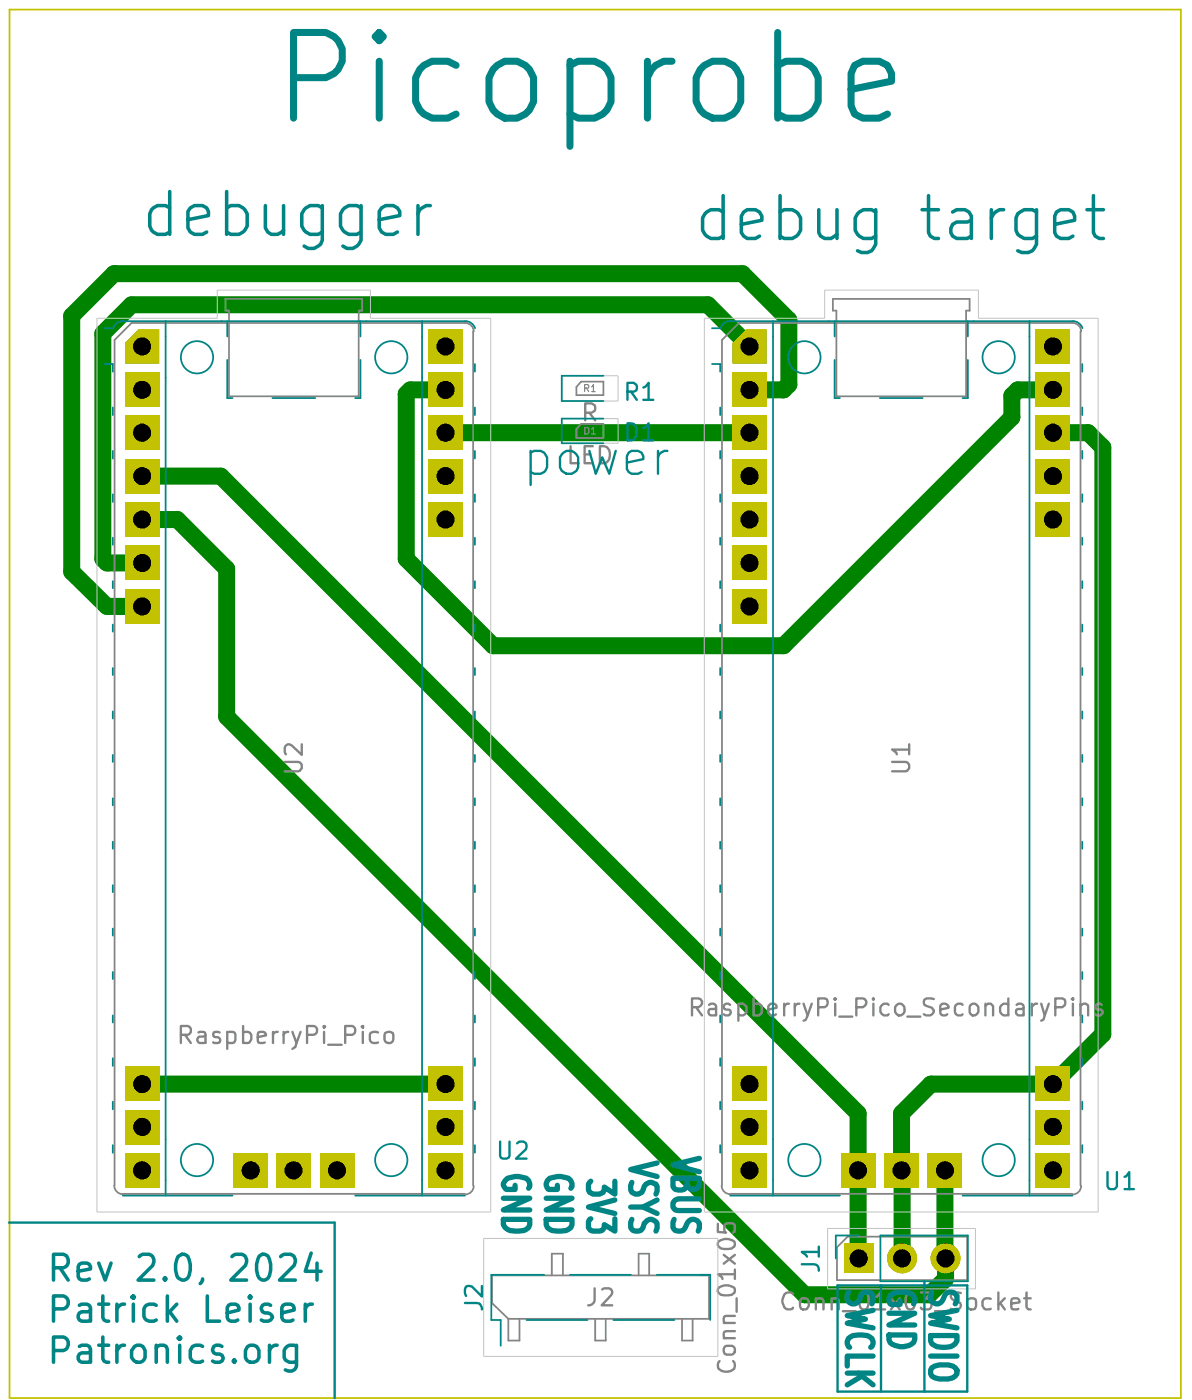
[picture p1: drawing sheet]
<svg xmlns="http://www.w3.org/2000/svg" width="172mm" height="202mm" viewBox="0 0 172 202" stroke-linecap="round" stroke-linejoin="round" font-family="sans-serif">
<g fill="#848400">
<path d="M121.8 179.4h4.2v4.3h-4.2z"/>
<path d="M128.7 179.9a2.1 2.1 0 0 1 3.3 .8 2.1 2.1 0 0 1-1.7 2.9 2.1 2.1 0 0 1-2.3-2.5z"/>
<path d="M135 179.9a2.1 2.1 0 0 1 3.3 .8 2.1 2.1 0 0 1-1.7 2.9 2.1 2.1 0 0 1-2.3-2.5z"/>
<path d="M18.1 166.4h4.9v4.9h-4.9z"/>
<path d="M33.6 166.4h5v4.9h-5z"/>
<path d="M39.9 166.4h5v4.9h-5z"/>
<path d="M46.2 166.4h5v4.9h-5z"/>
<path d="M61.8 166.4h4.9v4.9h-4.9z"/>
<path d="M105.7 166.4h4.9v4.9h-4.9z"/>
<path d="M121.3 166.4h5v4.9h-5z"/>
<path d="M127.5 166.4h5v4.9h-5z"/>
<path d="M133.8 166.4h5v4.9h-5z"/>
<path d="M149.5 166.4h4.9v4.9h-4.9z"/>
<path d="M18.1 160.1h4.9v5h-4.9z"/>
<path d="M61.8 160.1h4.9v5h-4.9z"/>
<path d="M105.7 160.1h4.9v5h-4.9z"/>
<path d="M149.5 160.1h4.9v5h-4.9z"/>
<path d="M18.1 153.9h4.9v5h-4.9z"/>
<path d="M61.8 153.9h4.9v5h-4.9z"/>
<path d="M105.7 153.9h4.9v5h-4.9z"/>
<path d="M149.5 153.9h4.9v5h-4.9z"/>
<path d="M18.1 85h4.9v4.9h-4.9z"/>
<path d="M105.7 85h4.9v4.9h-4.9z"/>
<path d="M18.1 78.8h4.9v4.9h-4.9z"/>
<path d="M105.7 78.8h4.9v4.9h-4.9z"/>
<path d="M18.1 72.5h4.9v4.9h-4.9z"/>
<path d="M61.8 72.5h4.9v4.9h-4.9z"/>
<path d="M105.7 72.5h4.9v4.9h-4.9z"/>
<path d="M149.5 72.5h4.9v4.9h-4.9z"/>
<path d="M18.1 66.2h4.9v5h-4.9z"/>
<path d="M61.8 66.2h4.9v5h-4.9z"/>
<path d="M105.7 66.2h4.9v5h-4.9z"/>
<path d="M149.5 66.2h4.9v5h-4.9z"/>
<path d="M18.1 60h4.9v5h-4.9z"/>
<path d="M61.8 60h4.9v5h-4.9z"/>
<path d="M105.7 60h4.9v5h-4.9z"/>
<path d="M149.5 60h4.9v5h-4.9z"/>
<path d="M18.1 53.7h4.9v5h-4.9z"/>
<path d="M61.8 53.7h4.9v5h-4.9z"/>
<path d="M105.7 53.7h4.9v5h-4.9z"/>
<path d="M149.5 53.7h4.9v5h-4.9z"/>
<path d="M18.1 49.5l1.9-2h3v4.9h-4.9z"/>
<path d="M61.8 47.5h4.9v4.9h-4.9z"/>
<path d="M105.7 49.5l1.9-2h3v4.9h-4.9z"/>
<path d="M149.5 47.5h4.9v4.9h-4.9z"/>
<circle cx="130.2" cy="181.6" r="2.16"/>
<circle cx="136.4" cy="181.6" r="2.16"/>
</g>
<path d="M64.3 56.2h-5.1l-.6 .6v23.8l12.5 12.6h41.9l33-33v-3.1l.8-.9h5.1M108.1 56.2h4.9l.8-.7v-9.3l-6.7-6.7h-90.7l-6.1 6.1v36.9l5.1 5h5.1M108.1 50l-6-6h-83.1l-4.2 4.1v32.5l.6 .6h5.1M20.5 68.7h11.4l91.9 91.9v20.9l.1 .1M20.5 75h5.1l7.1 7.1v21.3l83.4 83.4h17.9l2.4-2.3-.1-15.6M64.3 62.4h43.8M151.9 62.4h5.1l2.1 2.1v84.7l-7.2 7.2h-17.6l-4.2 4.2 .1 21M20.5 156.4h43.8" fill="none" stroke="#008400" stroke-width="2.5"/>
<path d="M1.4 1.4h169v200.3h-169z" fill="none" stroke="#c2c200" stroke-width=".25"/>
<g fill="none" stroke="#848484" stroke-width=".34">
<path d="M84.4 59.5h1a.7 .7 0 0 0 .5-.6 .7 .7 0 0 0-.5-.7h-1v2.5M85 59.5l.9 1.2M82.3 64.4v2.4h1.2M84.3 65.6h.9M85.5 64.4h-1.2v2.4h1.2M86.5 64.4a1.14 1.14 0 0 1 1.5 1.3 1.1 1.1 0 0 1-1.5 1.1zM41.1 109.9h1.9l.3 .1 .2 .3a.84 .84 0 0 1-.5 1h-1.9M43.5 107.4v1.5l-1.4-1.3-.3-.2a.6 .6 0 0 0-.7 .5v.6l.2 .3M128.7 109.9h2l.2 .1 .3 .3a.84 .84 0 0 1-.5 1h-2M131.2 108.1h-2.5l.6 .5 .1 .2M131.2 107.4v1.4M26.1 149.3h1l.2-.1 .2-.3v-.6l-.4-.3h-1v2.5"/>
<path d="M26.7 149.3l.8 1.2M28.6 149l.2-.1 .8 .1 .1 1.5M29.7 149.4l-.3 .2h-.6l-.3 .3v.2l.3 .4 .9-.1M31.7 149a.6 .6 0 0 0-.9 .2v.4h.6l.4 .4-.1 .4-.3 .1-.6-.1M32.8 149a1.02 1.02 0 0 1 1.1 0 1.5 1.5 0 0 1-.1 1.4l-.3 .1-.7-.1M32.8 148.9v2.4M35.1 149a.84 .84 0 0 1 1.2 .3v.7l-.2 .2a.74 .74 0 0 1-1 .2M35.1 148v2.5M37.2 149.6l1.2-.2v-.2a.79 .79 0 0 0-1.1-.2l-.1 .2 .1 1.2 .2 .1 .7-.1M39.4 148.9v1.6M40.1 148.9a.6 .6 0 0 0-.7 .4M40.9 148.9v1.6"/>
<path d="M41.6 148.9a.6 .6 0 0 0-.7 .4M42.2 148.9l.6 1.6M43.4 148.9l-.8 2.2-.4 .2M44.3 149.3l1.2-.1 .2-.3v-.6l-.5-.3h-.9v2.5M46.8 148l-.1 .1 .1 .2 .1-.2-.1-.1v.3M46.8 148.9v1.6M47.3 150.7h2M49.8 149.3h1l.2-.1 .2-.3v-.6l-.4-.3h-1v2.5M52.3 148l-.1 .1 .1 .2 .1-.2-.1-.1v.3M52.3 148.9v1.6M54.5 149a1.14 1.14 0 0 0-1.1 0 1.16 1.16 0 0 0 .2 1.4l.3 .1 .6-.1M55.6 149a.94 .94 0 0 1 1.1 0 1.16 1.16 0 0 1-.2 1.4 .68 .68 0 0 1-1-.4z"/>
<path d="M99.8 145.3h1a.65 .65 0 0 0 .5-.6 .65 .65 0 0 0-.5-.7h-1v2.5M100.4 145.3l.9 1.2M102.3 145l.2-.2h.5l.2 .2 .1 .1v1.4M103.3 145.4l-.2 .2h-.6a.48 .48 0 0 0-.2 .7l.2 .2h.6l.2-.2M105.3 145l-.2-.2h-.3l-.4 .3 .1 .5 .8 .1 .1 .3-.1 .3-.2 .2h-.4l-.3-.2M106.5 145l.3-.2a.84 .84 0 0 1 .9 .5v.7a.77 .77 0 0 1-1.2 .3M106.5 144.8v2.5M108.7 145l.3-.2a.84 .84 0 0 1 .9 .5v.7a.84 .84 0 0 1-.9 .5l-.3-.2M108.7 144v2.5M110.8 145.7l1.2-.3-.1-.4-.2-.2h-.5l-.4 .3v1l.4 .4h.5l.2-.2M113.1 144.8v1.7M113.8 144.8a.6 .6 0 0 0-.7 .5"/>
<path d="M114.7 144.8v1.7M115.3 144.8a.6 .6 0 0 0-.6 .5M115.9 144.8l.6 1.7M117.1 144.8l-.8 2.3-.4 .2M118 145.3h1a.68 .68 0 0 0 .4-.6 .68 .68 0 0 0-.4-.7h-1v2.5M120.5 144l-.2 .1 .2 .1 .1-.1-.1-.1v.2M120.5 144.8v1.7M121.1 146.7h1.9M123.5 145.3h1a.65 .65 0 0 0 .5-.6 .65 .65 0 0 0-.5-.7h-1v2.5M126 144l-.1 .1 .1 .1 .1-.1-.1-.1v.2M126 144.8v1.7M128.2 145l-.2-.2a.87 .87 0 0 0-1 .5v.7a.87 .87 0 0 0 1 .5l.2-.2"/>
<path d="M129.3 145.1a.67 .67 0 0 1 .7-.3 .67 .67 0 0 1 .5 .5v.7a.7 .7 0 0 1-.7 .5 .7 .7 0 0 1-.7-.5v-.7zM130.9 146.7h1.9M134.7 144.1l-1-.1-.3 .2-.1 .3 .1 .5 1.1 .4 .2 .3a.8 .8 0 0 1-.5 .8h-.6l-.3-.2M135.7 145.7l1.1-.3v-.3l-.1-.1-.3-.2h-.4l-.3 .3v1.2l.3 .2h.4l.3-.2M138.9 145l-.2-.2h-.5l-.3 .2a1.15 1.15 0 0 0 0 1.3l.3 .2h.5l.2-.2M140 145.1a.67 .67 0 0 1 .6-.3 .67 .67 0 0 1 .6 .5v.7a.65 .65 0 0 1-.7 .5 .65 .65 0 0 1-.6-.5zM142.2 145.1l.3-.3h.4l.4 .3v1.4M142.2 144.8v1.7M145.5 145l-.3-.2a.84 .84 0 0 0-.9 .5v.7a.77 .77 0 0 0 1.2 .3M145.5 144v2.5M146.7 145l.2-.2h.4l.3 .2 .1 .1v1.4M147.7 145.4l-.2 .2h-.6a.48 .48 0 0 0-.2 .7l.2 .2h.6l.2-.2"/>
<path d="M148.9 144.8v1.7M149.6 144.8a.8 .8 0 0 0-.7 .5M150.2 144.8l.5 1.7M151.3 144.8l-.7 2.3-.4 .2M152.2 145.3h1.1a.68 .68 0 0 0 .4-.6 .68 .68 0 0 0-.4-.7h-1.1v2.5M154.8 144l-.2 .1 .2 .1 .1-.1-.1-.1v.2M154.8 144.8v1.7M155.9 145.1a.65 .65 0 0 1 1.1 0v1.4M155.9 144.8v1.7M158.9 145a.56 .56 0 0 0-.9 .1l.2 .5 .6 .1 .3 .3-.3 .5h-.5l-.3-.2M103.6 176.6v1.1l1.2 .1-.2-.1-.1-.2 .1-.9a1.27 1.27 0 0 1 1.3 0l.1 .9-.1 .2-.1 .1M103.7 179.1a1.99 1.99 0 0 1 2.2 0 .71 .71 0 0 1-.3 1l-.5 .1a1.38 1.38 0 0 1-1.4-.3l-.1-.3z"/>
<path d="M85.8 185.9v1.7a.86 .86 0 0 1-.9 .7M86.9 186a1.06 1.06 0 0 1 1.3 0l.1 .3-.1 .6-1.4 1.4h1.5M103.7 185.8a1.99 1.99 0 0 1 2.2 0 .71 .71 0 0 1-.3 1l-.5 .1a1.38 1.38 0 0 1-1.4-.4l-.1-.2zM103.8 196.4a.98 .98 0 0 0-.1 1.1 1.71 1.71 0 0 0 2.2 0 .98 .98 0 0 0-.1-1.1M104.4 193.1h1.6M104.4 190.9h1.6M104.4 181l1.6 1.3M104.6 194.3l.2-.1 1 .1 .2 .3-.1 .6-.3 .2h-1l-.2-.4v-.4zM106 192.1h-1.2a.6 .6 0 0 0-.2 1M106 189.9h-1.2a.6 .6 0 0 0-.2 1M106 183.8h-2.4l.6 .5v.2M106 183.2v1.3"/>
<path d="M106 181l-1.6 1.3M106.3 187.3v2M114.4 186.7a.79 .79 0 0 0-1.4 .4 1.41 1.41 0 0 0 .4 1.7 .82 .82 0 0 0 1-.1M115.5 187.5a.75 .75 0 0 1 1.2 .2v.7a.67 .67 0 0 1-.5 .5 .67 .67 0 0 1-.7-.2l-.1-.3zM117.7 187.5l.3-.2 .6 .1 .2 .3v1.2M117.7 187.3v1.6M120 187.5a.82 .82 0 0 1 .9-.1l.1 1.5M120 187.3v1.6M121.6 189.2h1.9M124.1 186.7a.62 .62 0 0 1 1.1 .2 2.22 2.22 0 0 1-.2 1.9 .61 .61 0 0 1-.9-.4 2.63 2.63 0 0 1 0-1.7zM126.3 187.1h.2l.5-.6v2.4M126.3 188.9h1.4"/>
<path d="M128.5 187.3l1.3 1.6M129.3 180.2v1.8a.73 .73 0 0 1-.9 .7M129.8 187.3l-1.3 1.6M130.3 180.9l.3-.1 .5-.6v2.5M130.3 182.7h1.5M130.8 186.7a.62 .62 0 0 1 1.1 .2 2.22 2.22 0 0 1-.2 1.9 .61 .61 0 0 1-1-.4 2.63 2.63 0 0 1 .1-1.7zM132.9 186.5h1.5l-.9 .9 .6 .1a.88 .88 0 0 1-.1 1.4h-.8l-.3-.1v-.1M134.9 189.2h1.9M138.6 186.5h-.9a.81 .81 0 0 0-.5 .6 1.03 1.03 0 0 0 .9 .6 .6 .6 0 0 1 .5 .6 .6 .6 0 0 1-.5 .6l-.9-.1M139.6 187.5a.72 .72 0 0 1 1.2 .2l-.1 1a.67 .67 0 0 1-.6 .2 .67 .67 0 0 1-.6-.5zM142.9 187.4a.84 .84 0 0 0-1.1 .3v.7l.1 .3a.74 .74 0 0 0 1 .1M144 186.5v2.4"/>
<path d="M144.3 188l.7 .9M145 187.3l-1 .9M145.9 188.1l1.2-.2v-.2l-.2-.3-.7-.1-.2 .1-.1 .3 .1 1.1 .2 .1 .7-.1M147.8 187.3h.9M148.1 186.5v2.1l.2 .2 .4 .1"/>
</g>
<g fill="none" stroke="#848484" stroke-width=".25">
<path d="M32.5 43.1h19.8v1.7h-.6v12.4h-18.7v-12.4h-.5zM67.1 46.6h-48.1l-2.5 2.5v122M67.1 46.6a1.23 1.23 0 0 1 1.2 1.2M68.3 47.8v123.3M83.8 55.1h3.3v1.9h-3.9v-1.2zM120.2 43.1h19.7v1.7h-.5v12.4h-18.7v-12.4h-.5zM154.7 46.6h-48.1l-2.4 2.5v122M154.7 46.6a1.23 1.23 0 0 1 1.3 1.2M155.9 47.8v123.3M83.8 61.2h3.3v2h-3.9v-1.3zM16.5 171.1a1.23 1.23 0 0 0 1.2 1.2M17.7 172.2h49.4"/>
<path d="M68.3 171.1a1.23 1.23 0 0 1-1.2 1.2M104.1 171.1a1.23 1.23 0 0 0 1.2 1.2M105.3 172.2h49.4M122.3 178.4h17.2v6.3h-18.7v-4.8zM156 171.1a1.23 1.23 0 0 1-1.3 1.2M71 184h31.3v6.3h-29l-2.3-2.3zM73.3 190.3v3.1h1.6v-3.1M79.6 184v-3.1h1.6v3.1M85.9 190.3v3.1h1.5v-3.1M92.1 184v-3.1h1.6v3.1M98.4 190.3v3.1h1.5v-3.1"/>
</g>
<path d="M84.3 56h.6v-.4l-.6-.1v1M84.6 56l.3 .5M85.4 55.8l.2-.3v1M85.4 56.5h.5M84.3 61.7h.5l.1 .1v.6l-.1 .2h-.5zM85.4 61.9l.2-.2v.9M85.4 62.6h.5" fill="none" stroke="#848484" stroke-width=".17"/>
<path d="M14 45.9h17.3v-4h22.1v4h17.4v129h-56.8zM81 54.2h8.2v3.7h-8.2zM101.6 45.9h17.4v-4h22.2v4h17.2v129h-56.8zM81 60.4h8.2v3.6h-8.2zM69.8 178.7h33.8v17h-33.8zM119.4 177.2h21.3v8.8h-21.3z" fill="none" stroke="#c2c2c2" stroke-width=".14"/>
<g fill="none" stroke="#008484" stroke-width=".25">
<path d="M15.1 52.5h1.2v1.1M15.1 47.4h1.3M16.3 58.8v1.1M17.7 46.3h49.4M17.8 46.3a1.5 1.5 0 0 0-1.5 1.1M23.9 46.3v126.2M32.8 46.3v2.2M32.8 51.9v5.5h.7M39.3 57.4h6.2M52 51.9v5.5h-.8M52 46.3v2.2M60.9 46.3v126.2"/>
<path d="M67.1 46.3a1.5 1.5 0 0 1 1.4 1.1M68.5 52.5v1.1M68.5 58.8v1.1M87.1 54.2h-6.1v3.7h6.1M102.7 52.5h1.2v1.1M102.7 47.4h1.3M103.9 58.8v1.1M105.3 46.3h49.4M105.4 46.3a1.5 1.5 0 0 0-1.4 1.1M111.5 46.3v126.2M120.4 51.9v5.5h.8M120.4 46.3v2.2"/>
<path d="M126.9 57.4h6.2M139.6 51.9v5.5h-.7M139.6 46.3v2.2M148.5 46.3v126.2M154.7 46.3a1.5 1.5 0 0 1 1.5 1.1M156.1 52.5v1.1M156.1 58.8v1.1M16.3 65.1v1.1M16.3 71.3v1.1M16.3 77.6v1M68.5 65.1v1.1M68.5 71.3v1.1"/>
<path d="M68.5 77.6v1M87.1 60.4h-6.1v3.6h6.1M103.9 65.1v1.1M103.9 71.3v1.1M103.9 77.6v1M156.1 65.1v1.1M156.1 71.3v1.1M156.1 77.6v1M16.3 83.8v1.1M16.3 90.1v1M16.3 96.4v1M68.5 83.8v1.1"/>
<path d="M68.5 90.1v1M68.5 96.4v1M103.9 83.8v1.1M103.9 90.1v1M103.9 96.4v1M156.1 83.8v1.1M156.1 90.1v1M156.1 96.4v1M16.3 102.6v1.1M16.3 108.9v1M16.3 115.2v1M68.5 102.6v1.1"/>
<path d="M68.5 108.9v1M68.5 115.2v1M103.9 102.6v1.1M103.9 108.9v1M103.9 115.2v1M156.1 102.6v1.1M156.1 108.9v1M156.1 115.2v1M16.3 121.4v1.1M16.3 127.7v1M16.3 134v1M68.5 121.4v1.1"/>
<path d="M68.5 127.7v1M68.5 134v1M103.9 121.4v1.1M103.9 127.7v1M103.9 134v1M156.1 121.4v1.1M156.1 127.7v1M156.1 134v1M16.3 140.2v1.1M16.3 146.5v1M16.3 152.7v1.1M16.3 158.9v1.1"/>
<path d="M68.5 140.2v1.1M68.5 146.5v1M68.5 152.7v1.1M68.5 158.9v1.1M103.9 140.2v1.1M103.9 146.5v1M103.9 152.7v1.1M103.9 158.9v1.1M156.1 140.2v1.1M156.1 146.5v1M156.1 152.7v1.1M156.1 158.9v1.1"/>
<path d="M16.3 165.2v1.1M17.7 172.5h15.8M51.2 172.5h15.9M68.5 165.2v1.1M103.9 165.2v1.1M105.3 172.5h15.9M123.9 178.3h-3.3v3.3M127 178.3h12.6v6.6h-12.6zM138.9 172.5h15.8M156.1 165.2v1.1M76 190.4h8.8M78.5 183.9h-7.6v6.5h1.3v3.8"/>
<path d="M82.2 183.9h8.8M88.5 190.4h8.8M94.8 183.9h7.7v6.5"/>
<circle cx="28.4" cy="51.5" r="2.33"/>
<circle cx="56.4" cy="51.5" r="2.33"/>
<circle cx="116.1" cy="51.5" r="2.33"/>
<circle cx="144.1" cy="51.5" r="2.33"/>
<circle cx="28.4" cy="167.4" r="2.33"/>
<circle cx="56.4" cy="167.4" r="2.33"/>
<circle cx="116.1" cy="167.4" r="2.33"/>
<circle cx="144.1" cy="167.4" r="2.33"/>
</g>
<g fill="none" stroke="#008484" stroke-width=".34">
<path d="M90.5 56.5h1a.68 .68 0 0 0 .4-.6 .68 .68 0 0 0-.4-.7h-1v2.5M91 56.5l.9 1.2M92.8 55.9l.3-.1 .5-.6v2.5M92.8 57.7h1.5M76.6 65.3l.5-.2h.9l.5 .2 .4 .7v1.4l-.2 .5a1.59 1.59 0 0 1-2.1 .2M76.6 65.1v4.9M81 65.6l.7-.5a1.47 1.47 0 0 1 1.7 .9v1.4a1.37 1.37 0 0 1-1.3 1 1.37 1.37 0 0 1-1.3-1v-1.4zM85 65.1l1 3.3 .9-2.4 1 2.4 .9-3.3M90.4 66.7l2.4-.5v-.4l-.2-.5-.5-.2h-1l-.4 .2-.3 .5v1.9l.3 .4 .4 .3h1l.5-.3M90.5 61.1l1 .1a1.71 1.71 0 0 1 0 2.2l-1 .1zM92.8 61.8l.3-.1 .5-.6v2.4M92.8 63.5h1.5"/>
<path d="M94.9 65.1v3.3M96.3 65.1a1.21 1.21 0 0 0-1.4 .9M1.3 176.4h47v25.3M72.2 164.7v2v.3a.97 .97 0 0 0 1.2 0l.1-.3v-2M74.6 165l.3-.3h.6a.72 .72 0 0 1 .4 1.1l-1.5 1.4h1.6M118.1 179.9v1.4M159.8 169.1v2l.2 .4 .2 .1h.5l.4-.5v-2M162.2 169.8l.3-.1 .4-.6v2.5M162.2 171.6h1.4M67.1 188h1.7a.86 .86 0 0 1 .7 .9M69.5 185.5v1.6l-1.4-1.5a.65 .65 0 0 0-1 .4v.5l.1 .5M115.7 182.4h1.8a.73 .73 0 0 1 .6 .9"/>
<path d="M118.1 180.6h-2.4l.6 .4 .1 .3M120.8 185.4h18.7v15.4h-18.7zM127.1 185.4v15.4M133.4 184.9v15.9"/>
</g>
<g fill="none" stroke="#008484" stroke-width=".51">
<path d="M24.5 30l-.6-.3h-1.2l-.8 .6-.3 .5v1.8l.3 .6 .2 .3 .6 .3h1.2l.6-.3M24.5 27.6v6.2M27.1 31.7l3-.6v-.6l-.3-.5-.6-.3h-1.2l-.5 .3-.4 .5v2.4l.4 .6 .5 .3h1.2l.6-.3M32.7 30l.6-.3h1.2l.6 .3 .6 .8v1.8l-.6 .9-.6 .3h-1.2l-.6-.3M32.7 27.6v6.2M38.3 29.7v3.2l.3 .6 .5 .3h1l.8-.6M40.9 29.7v4.1M46.5 29.7v5a1.68 1.68 0 0 1-2.6 .8M46.5 30l-.6-.3h-1.2l-.8 .6-.4 .5v1.8l.6 .9 .6 .3h1.2l.6-.3M52.1 29.7v5a1.68 1.68 0 0 1-2.6 .8M52.1 30l-.6-.3h-1.2l-.6 .3-.6 .8v1.8l.6 .9 .6 .3h1.2l.6-.3M54.7 31.7l3-.6v-.6l-.4-.5-.6-.3h-1.1l-.5 .3-.4 .5v2.4l.4 .6 .5 .3h1.1l.6-.3"/>
<path d="M60.3 29.7v4.1M62.1 29.7a1.7 1.7 0 0 0-1.8 1.1M104.3 30.6l-.6-.3h-1.2l-.8 .5-.3 .6v1.8l.6 .9 .5 .3h1.2l.6-.3M104.3 28.2v6.2M107 32.4l2.9-.6v-.6l-.3-.6-.6-.3h-1.2l-.5 .3-.3 .6v2.4l.3 .5 .5 .3h1.2l.6-.3M112.5 30.6l.6-.3h1.2l.6 .3 .6 .8v1.8l-.6 .9-.6 .3h-1.2l-.6-.3M112.5 28.2v6.2M118.1 30.3v3.3l.3 .5a1.62 1.62 0 0 0 2.4-.3M120.8 30.3v4.1M126.3 30.3v5a1.65 1.65 0 0 1-2.6 .9M126.3 30.6l-.6-.3h-1.1l-.9 .5-.3 .6v1.8l.6 .9 .6 .3h1.1l.6-.3M133 30.3h2.4"/>
<path d="M134 28.2v5.4l.2 .5 .6 .3h.6M137.4 30.6l.6-.3h1.2l.6 .3 .3 .6v3.2M140.1 31.8l-.6 .2h-1.5a1.24 1.24 0 0 0-.8 1.2 1.24 1.24 0 0 0 .8 1.2h1.5l.6-.3M143 30.3v4.1M144.8 30.3a1.7 1.7 0 0 0-1.8 1.1M149.5 30.3v5a1.7 1.7 0 0 1-2.7 .9M149.5 30.6l-.6-.3h-1.1l-1 .5-.2 .6v1.8l.2 .6 1 .6h1.1l.6-.3M152.2 32.4l2.8-.6v-.6l-.2-.6-.6-.3h-1.2l-.6 .3-.2 .6v2.4l.2 .5 .6 .3h1.2l.6-.3M156.8 30.3h2.4M157.8 28.2v5.4l.2 .5 .6 .3h.6M7.7 182.9h1.5a1.02 1.02 0 0 0 .7-1 1.02 1.02 0 0 0-.7-.9h-1.5v3.7M7.7 188.8h1.5a.97 .97 0 0 0 .7-.9 .97 .97 0 0 0-.7-.9h-1.5v3.6"/>
<path d="M7.7 194.8h1.5a1.03 1.03 0 0 0 .7-.9 1.03 1.03 0 0 0-.7-1h-1.5v3.6M8.7 182.9l1.1 1.8M11.3 183.4l1.8-.3v-.4l-.2-.3-.4-.2h-.7l-.4 .2-.1 .3v1.5l.1 .3 .4 .2h.7l.4-.2M11.4 188.3l.4-.1h.7l.4 .1 .2 .4v1.9M11.4 194.3l.4-.2h.7l.4 .2 .2 .4v1.8M13.1 189l-.4 .3h-.9a.7 .7 0 0 0-.5 .6 .7 .7 0 0 0 .5 .7h.9l.4-.2M13.1 195l-.4 .2h-.9a.7 .7 0 0 0-.5 .7 .7 .7 0 0 0 .5 .6h.9l.4-.1M14.2 182.2l1 2.5 .8-2.5M14.2 188.2h1.5M14.2 194.1h1.5M14.8 187v3.1l.2 .3 .3 .2h.4M14.8 192.9v3.1l.2 .4 .3 .1h.4"/>
<path d="M16.9 188.2v2.4M16.9 194.1v2.4M18 188.2a1.1 1.1 0 0 0-1.1 .6M18 194.1h-.4l-.3 .2-.4 .5M19.2 187l-.2 .1 .2 .2 .2-.2-.2-.1v.3M19.2 188.2v2.4M19.4 194.3a.95 .95 0 0 1 1.5 .5v1.1a1.02 1.02 0 0 1-.9 .7 1.02 1.02 0 0 1-1-.7v-1.1zM20.1 181.3l.5-.3h.9a1.01 1.01 0 0 1 .5 1.6l-2.1 2.1h2.3M22.5 188.3a1.19 1.19 0 0 0-1.7 .5v1.1l.1 .4a1.28 1.28 0 0 0 1.6 .1M22.5 194.5l.2-.2 .3-.2h.6l.4 .2 .1 .4v1.8M22.5 194.1v2.4M23.8 184.3l.2 .2-.2 .2-.2-.2 .2-.2v.4"/>
<path d="M24.1 187v3.6M24.5 189.3l1 1.3M25.5 188.2l-1.4 1.4M25.7 181.3a.89 .89 0 0 1 .9-.3 .89 .89 0 0 1 .7 .7 2.98 2.98 0 0 1-.4 2.8 .92 .92 0 0 1-1.4-.5 3.5 3.5 0 0 1 .2-2.7zM25.9 192.9l-.2 .2 .2 .1 .2-.1-.2-.2v.3M25.9 194.1v2.4M29.2 184.5v.2l-.3 .5M29.2 194.3a1.15 1.15 0 0 0-1.7 .5v1.1l.1 .3a1.28 1.28 0 0 0 1.6 .2M29.9 187v3.6h1.8M32 194.3l-.3-.2h-.5l-.4 .2-.1 .4 .1 .5 1.2 .3 .2 .4-.2 .5-.3 .1h-.7l-.3-.1M32.8 189.4l1.7-.4v-.3l-.2-.4-.3-.1h-.7l-.3 .1-.2 .4v1.4l.2 .3 .3 .2h.7l.3-.2M33.5 181.3l.5-.3h.9a1.01 1.01 0 0 1 .5 1.6l-2.1 2.1h2.3"/>
<path d="M33.8 196.2l.2 .2-.2 .1-.2-.1 .2-.2v.3M35.7 194.3a1.03 1.03 0 0 1 1.7 .5v1.1a1.03 1.03 0 0 1-1 .7 1.03 1.03 0 0 1-1-.7v-1.1zM36.1 187l-.2 .1 .2 .2 .2-.2-.2-.1v.3M36.1 188.2v2.4M37.4 181.3a.84 .84 0 0 1 .9-.3 .84 .84 0 0 1 .6 .7 2.98 2.98 0 0 1-.4 2.8 .84 .84 0 0 1-1.3-.5 3.5 3.5 0 0 1 .2-2.7zM38.9 194.1v2.4M39 188.3l-.3-.1h-.5l-.3 .1-.2 .5 .2 .5 1.1 .3 .3 .3v.2l-.3 .3-.3 .2h-.7l-.3-.2M40 194.1a1.03 1.03 0 0 0-1.1 .7M40.5 181.3l.5-.3h.9a1.01 1.01 0 0 1 .5 1.6l-2.1 2.1h2.3M40.7 189.4l1.7-.4v-.3l-.1-.4-.4-.1h-.7l-.4 .1-.1 .4v1.4l.1 .3 .4 .2h.7l.4-.2M42.8 194.1v3a1.01 1.01 0 0 1-1.6 .5M42.8 194.3a1.15 1.15 0 0 0-1.8 .5v1.1a1.2 1.2 0 0 0 1.8 .5"/>
<path d="M44 188.2v2.4M44.9 180.8l-.9 2.6h2.3M45.1 188.2a.91 .91 0 0 0-1.1 .6M45.7 182.2v2.5"/>
</g>
<g fill="none" stroke="#008484" stroke-width=".76">
<path d="M72.6 172.9h3.8l-3.8 1.7h3.8M72.6 175.9h3.8v.8a1.44 1.44 0 0 1-1.6 .9 1.92 1.92 0 0 1-2.2-.9zM74.3 171v.6h-1.3l-.4-.6a1.19 1.19 0 0 1 1-1.1 3.4 3.4 0 0 1 2.3 .1 1 1 0 0 1 .4 1.4M78.8 172.9h3.7l-3.7 1.7h3.7M78.8 175.9h3.7v.8a1.44 1.44 0 0 1-1.6 .9 2.13 2.13 0 0 1-1.9-.5l-.2-.4zM80.4 171v.6h-1.3a.96 .96 0 0 1-.3-1 .96 .96 0 0 1 .8-.7 3.4 3.4 0 0 1 2.4 .1 1 1 0 0 1 .4 1.4M85.2 170.4l-.3 .4v.9l.2 .3 .5 .3h.9l.5-.3 .2-.3v-.4l1.5 1v-1.9M85.2 175.8l-.1 .1-.2 .4v.8l.2 .3a1.63 1.63 0 0 0 1.9 0l.2-.3v-.4l1.5 .9v-1.8M88.7 173.1l-3.8 1 3.8 1M91 174.1h1.8M91.2 170.6l-.2 .4v.7a.95 .95 0 0 0 .9 .6 .95 .95 0 0 0 .9-.6 1.07 1.07 0 0 1 .8-1.1 1.07 1.07 0 0 1 1.2 .6v.7l-.2 .4M91.2 175.9l-.2 .4v.8a1.01 1.01 0 0 0 1.8 0 1.07 1.07 0 0 1 .7-1.1 1.07 1.07 0 0 1 1.3 .5v.7l-.2 .4"/>
<path d="M94.8 167.8l-3.8 .9 3.8 1M94.8 173.1l-2 1 2 1M97.3 175.9l-.2 .4v.8a1.02 1.02 0 0 0 1.8 0 1.31 1.31 0 0 1 1.2-1.2l.5 .2 .3 .4v.7l-.2 .4M99.1 170v1a.95 .95 0 0 0 .9 .6 .95 .95 0 0 0 .9-.6v-1h-3.8v1.2l.2 .2a1.17 1.17 0 0 0 1.8-.4M100.9 167.1l-3.8 1 3.8 1M100.9 173h-3l-.5 .1-.3 .5v.5l.3 .5 .5 .1h3M122.2 198.1h3.8M122.4 186.4l-.2 .4v.7a.95 .95 0 0 0 .9 .6 .95 .95 0 0 0 .9-.6l.2-.6a1.01 1.01 0 0 1 1.8 0v.8l-.2 .4M122.6 194.4a.96 .96 0 0 1-.3-1 .96 .96 0 0 1 .8-.7 4.1 4.1 0 0 1 2.4 .2 .9 .9 0 0 1 .1 1.5M123.8 198.1l2.2 1.7M124.4 198.5l-2.2 1.3M126 189l-3.8 .8 2.7 .5-2.7 .6 3.8 .7"/>
<path d="M126 195.7h-3.8v1.4M128.2 189.5h3.8l-3.8 1.7h3.8M128.2 192.6h3.8v.7a1.78 1.78 0 0 1-2.1 1 1.62 1.62 0 0 1-1.7-1zM129.9 187.7v.5h-1.3a.96 .96 0 0 1-.3-1.1 .96 .96 0 0 1 .9-.6 3.9 3.9 0 0 1 2.3 .2 .97 .97 0 0 1 .3 1.4M134.3 192.7h3.8a1.39 1.39 0 0 1-1.6 1.7 2.46 2.46 0 0 1-2.1-.5l-.1-.4zM134.3 195.7h3.8M134.4 186.4l-.1 .4v.7a.96 .96 0 0 0 .8 .6 .96 .96 0 0 0 .9-.6 1.15 1.15 0 0 1 1.3-1.1l.3 .1 .5 .4v.8l-.3 .4M134.4 197.3a3.2 3.2 0 0 1 3.4 0l.3 .4v.5l-.3 .3a3.1 3.1 0 0 1-3.4 0l-.1-.3v-.5zM138.1 189l-3.8 .8 2.7 .5-2.7 .6 3.8 .7"/>
</g>
<g fill="none" stroke="#008484" stroke-width="1">
<path d="M42.4 11.2h4.6l1.2-.6 .6-.6 .6-1.2v-1.7l-.6-1.2-.6-.6-1.2-.6h-4.6v12.3M54.7 4.7l-.6 .6 .6 .6 .6-.6-.6-.6v1.2M54.7 8.8v8.2M65.8 9.4l-1.2-.6h-2.3l-1.2 .6-.5 .6-.6 1.2v3.5l.6 1.2 .5 .6 1.2 .5h2.3l1.2-.5M71.1 10l.6-.6 1.1-.6h1.8l1.2 .6 .6 .6 .6 1.2v3.5l-.6 1.2-.6 .6-1.2 .5h-1.8l-1.1-.5-.6-.6-.6-1.2v-3.5zM82.2 9.4l1.2-.6h2.4l1.2 .6 .6 .6 .6 1.2v3.5l-.6 1.2-.6 .6-1.2 .5h-2.4l-1.2-.5M82.2 8.8v12.3M93.4 8.8v8.2M97 8.8a3.2 3.2 0 0 0-3.6 2.4M101 10l.6-.6 1.2-.6h1.8l1.2 .6 .5 .6 .6 1.2v3.5l-.6 1.2-.5 .6-1.2 .5h-1.8l-1.2-.5-.6-.6-.6-1.2v-3.5zM112.2 9.4l1.2-.6h2.3l1.2 .6 .6 .6 .5 1.2v3.5l-.5 1.2-.6 .6-1.2 .5h-2.3l-1.2-.5M112.2 4.7v12.3"/>
<path d="M122.8 12.9l5.8-1.2v-1.1l-.6-1.2-1.2-.6h-2.3l-1.2 .6-.5 1.2v4.7l.5 1.2 1.2 .5h2.3l1.2-.5"/>
</g>
<g fill="#c2c200">
<path d="M18.1 49.5l1.9-2h3v4.9h-4.9z"/>
<path d="M18.1 53.7h4.9v5h-4.9z"/>
<path d="M18.1 60h4.9v5h-4.9z"/>
<path d="M18.1 66.2h4.9v5h-4.9z"/>
<path d="M18.1 72.5h4.9v4.9h-4.9z"/>
<path d="M18.1 153.9h4.9v5h-4.9z"/>
<path d="M39.9 166.4h5v4.9h-5z"/>
<path d="M18.1 166.4h4.9v4.9h-4.9z"/>
<path d="M33.6 166.4h5v4.9h-5z"/>
<path d="M18.1 160.1h4.9v5h-4.9z"/>
<path d="M18.1 78.8h4.9v4.9h-4.9z"/>
<path d="M18.1 85h4.9v4.9h-4.9z"/>
<path d="M61.8 153.9h4.9v5h-4.9z"/>
<path d="M61.8 72.5h4.9v4.9h-4.9z"/>
<path d="M61.8 66.2h4.9v5h-4.9z"/>
<path d="M61.8 60h4.9v5h-4.9z"/>
<path d="M61.8 53.7h4.9v5h-4.9z"/>
<path d="M61.8 47.5h4.9v4.9h-4.9z"/>
<path d="M105.7 49.5l1.9-2h3v4.9h-4.9z"/>
<path d="M105.7 53.7h4.9v5h-4.9z"/>
<path d="M105.7 60h4.9v5h-4.9z"/>
<path d="M105.7 66.2h4.9v5h-4.9z"/>
<path d="M105.7 72.5h4.9v4.9h-4.9z"/>
<path d="M61.8 166.4h4.9v4.9h-4.9z"/>
<path d="M61.8 160.1h4.9v5h-4.9z"/>
<path d="M46.2 166.4h5v4.9h-5z"/>
<path d="M105.7 153.9h4.9v5h-4.9z"/>
<path d="M121.8 179.4h4.2v4.3h-4.2z"/>
<path d="M105.7 160.1h4.9v5h-4.9z"/>
<path d="M105.7 166.4h4.9v4.9h-4.9z"/>
<path d="M121.3 166.4h5v4.9h-5z"/>
<path d="M127.5 166.4h5v4.9h-5z"/>
<path d="M105.7 78.8h4.9v4.9h-4.9z"/>
<path d="M105.7 85h4.9v4.9h-4.9z"/>
<path d="M149.5 72.5h4.9v4.9h-4.9z"/>
<path d="M149.5 66.2h4.9v5h-4.9z"/>
<path d="M149.5 60h4.9v5h-4.9z"/>
<path d="M149.5 53.7h4.9v5h-4.9z"/>
<path d="M149.5 47.5h4.9v4.9h-4.9z"/>
<path d="M149.5 166.4h4.9v4.9h-4.9z"/>
<path d="M149.5 160.1h4.9v5h-4.9z"/>
<path d="M149.5 153.9h4.9v5h-4.9z"/>
<path d="M133.8 166.4h5v4.9h-5z"/>
<circle cx="130.2" cy="181.6" r="2.16"/>
<circle cx="136.4" cy="181.6" r="2.16"/>
</g>
<g fill="none" stroke="#c2c200" stroke-width=".14">
<circle cx="20.5" cy="50" r="1.31"/>
<circle cx="20.5" cy="56.3" r="1.31"/>
<circle cx="64.3" cy="56.3" r="1.31"/>
<circle cx="64.3" cy="50" r="1.31"/>
<circle cx="108.2" cy="50" r="1.31"/>
<circle cx="108.2" cy="56.3" r="1.31"/>
<circle cx="152" cy="56.3" r="1.31"/>
<circle cx="152" cy="50" r="1.31"/>
<circle cx="20.5" cy="62.5" r="1.31"/>
<circle cx="20.5" cy="68.7" r="1.31"/>
<circle cx="20.5" cy="75" r="1.31"/>
<circle cx="64.3" cy="68.7" r="1.31"/>
<circle cx="64.3" cy="62.5" r="1.31"/>
<circle cx="64.3" cy="75" r="1.31"/>
<circle cx="108.2" cy="68.7" r="1.31"/>
<circle cx="108.2" cy="62.5" r="1.31"/>
<circle cx="108.2" cy="75" r="1.31"/>
<circle cx="152" cy="75" r="1.31"/>
<circle cx="152" cy="62.5" r="1.31"/>
<circle cx="152" cy="68.7" r="1.31"/>
<circle cx="20.5" cy="81.3" r="1.31"/>
<circle cx="20.5" cy="87.5" r="1.31"/>
<circle cx="108.2" cy="81.3" r="1.31"/>
<circle cx="108.2" cy="87.5" r="1.31"/>
<circle cx="20.5" cy="156.5" r="1.31"/>
<circle cx="64.3" cy="156.5" r="1.31"/>
<circle cx="108.2" cy="156.5" r="1.31"/>
<circle cx="152" cy="156.5" r="1.31"/>
<circle cx="20.5" cy="168.9" r="1.31"/>
<circle cx="20.5" cy="162.6" r="1.31"/>
<circle cx="36.2" cy="168.9" r="1.31"/>
<circle cx="42.4" cy="168.9" r="1.31"/>
<circle cx="48.7" cy="168.9" r="1.31"/>
<circle cx="64.3" cy="168.9" r="1.31"/>
<circle cx="64.3" cy="162.6" r="1.31"/>
<circle cx="108.2" cy="168.9" r="1.31"/>
<circle cx="108.2" cy="162.6" r="1.31"/>
<circle cx="123.8" cy="168.9" r="1.31"/>
<circle cx="130.1" cy="168.9" r="1.31"/>
<circle cx="136.4" cy="168.9" r="1.31"/>
<circle cx="152" cy="168.9" r="1.31"/>
<circle cx="152" cy="162.6" r="1.31"/>
<circle cx="123.9" cy="181.6" r="1.31"/>
<circle cx="130.2" cy="181.6" r="1.31"/>
<circle cx="136.5" cy="181.6" r="1.31"/>
</g>
<g fill="#000">
<circle cx="20.5" cy="50" r="1.31"/>
<circle cx="20.5" cy="56.2" r="1.31"/>
<circle cx="64.3" cy="50" r="1.31"/>
<circle cx="64.3" cy="56.2" r="1.31"/>
<circle cx="108.1" cy="50" r="1.31"/>
<circle cx="108.1" cy="56.2" r="1.31"/>
<circle cx="151.9" cy="56.2" r="1.31"/>
<circle cx="151.9" cy="50" r="1.31"/>
<circle cx="20.5" cy="75" r="1.31"/>
<circle cx="20.5" cy="68.7" r="1.31"/>
<circle cx="20.5" cy="62.4" r="1.31"/>
<circle cx="64.3" cy="75" r="1.31"/>
<circle cx="64.3" cy="62.4" r="1.31"/>
<circle cx="64.3" cy="68.7" r="1.31"/>
<circle cx="108.1" cy="75" r="1.31"/>
<circle cx="108.1" cy="68.7" r="1.31"/>
<circle cx="108.1" cy="62.4" r="1.31"/>
<circle cx="151.9" cy="75" r="1.31"/>
<circle cx="151.9" cy="68.7" r="1.31"/>
<circle cx="151.9" cy="62.4" r="1.31"/>
<circle cx="20.5" cy="81.2" r="1.31"/>
<circle cx="20.5" cy="87.5" r="1.31"/>
<circle cx="108.1" cy="81.2" r="1.31"/>
<circle cx="108.1" cy="87.5" r="1.31"/>
<circle cx="20.5" cy="156.4" r="1.31"/>
<circle cx="64.3" cy="156.4" r="1.31"/>
<circle cx="108.1" cy="156.4" r="1.31"/>
<circle cx="151.9" cy="156.4" r="1.31"/>
<circle cx="20.5" cy="168.9" r="1.31"/>
<circle cx="20.5" cy="162.6" r="1.31"/>
<circle cx="36.2" cy="168.9" r="1.31"/>
<circle cx="42.4" cy="168.9" r="1.31"/>
<circle cx="48.6" cy="168.9" r="1.31"/>
<circle cx="64.3" cy="168.9" r="1.31"/>
<circle cx="64.3" cy="162.6" r="1.31"/>
<circle cx="108.1" cy="168.9" r="1.31"/>
<circle cx="108.1" cy="162.6" r="1.31"/>
<circle cx="123.8" cy="168.9" r="1.31"/>
<circle cx="130.1" cy="168.9" r="1.31"/>
<circle cx="136.3" cy="168.9" r="1.31"/>
<circle cx="151.9" cy="168.9" r="1.31"/>
<circle cx="151.9" cy="162.6" r="1.31"/>
<circle cx="123.9" cy="181.6" r="1.31"/>
<circle cx="130.2" cy="181.6" r="1.31"/>
<circle cx="136.4" cy="181.6" r="1.31"/>
</g>
</svg>
